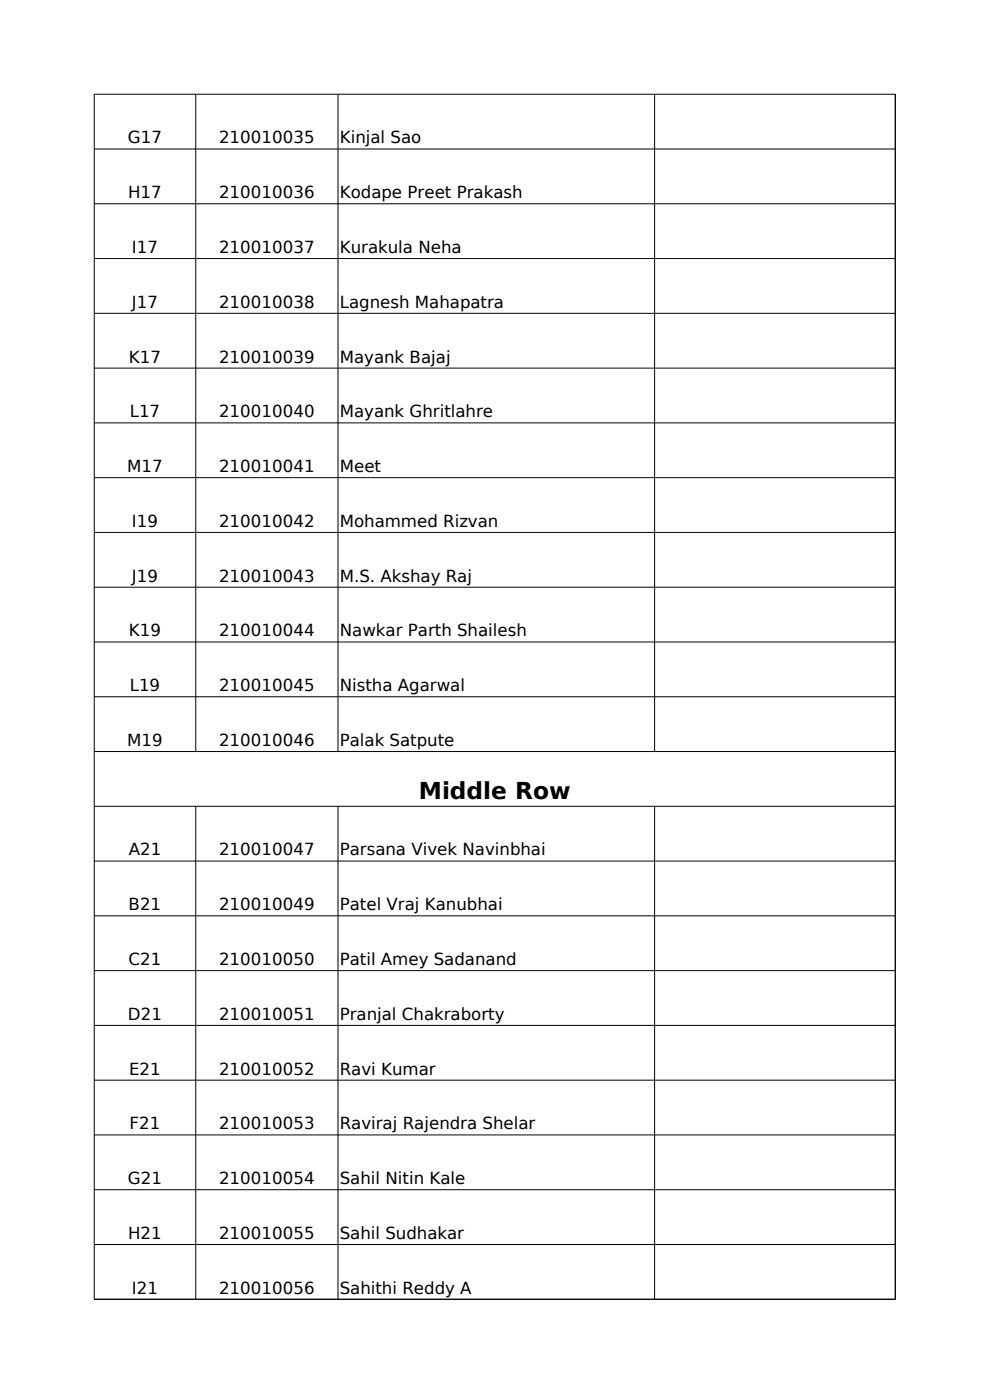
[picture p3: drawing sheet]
<svg xmlns="http://www.w3.org/2000/svg" width="210mm" height="297mm" viewBox="0 0 210 297" stroke-linecap="round" stroke-linejoin="round" font-family="sans-serif">
<defs><g id="words">
<text font-size="4.9" x="88.9" y="169.6">Middle Row</text>
<g font-size="3.5">
<text x="27.1" y="30.4">G17</text>
<text x="46.5" y="30.4">210010035</text>
<text x="72.1" y="30.4">Kinjal Sao</text>
<text x="27.2" y="42.1">H17</text>
<text x="46.5" y="42.1">210010036</text>
<text x="72.1" y="42.1">Kodape Preet Prakash</text>
<text x="28" y="53.7">I17</text>
<text x="46.5" y="53.7">210010037</text>
<text x="72.1" y="53.7">Kurakula Neha</text>
<text x="28" y="65.3">J17</text>
<text x="46.5" y="65.3">210010038</text>
<text x="72.1" y="65.3">Lagnesh Mahapatra</text>
<text x="27.3" y="76.9">K17</text>
<text x="46.5" y="76.9">210010039</text>
<text x="72.1" y="76.9">Mayank Bajaj</text>
<text x="27.5" y="88.5">L17</text>
<text x="46.5" y="88.5">210010040</text>
<text x="72.1" y="88.5">Mayank Ghritlahre</text>
<text x="27" y="100.2">M17</text>
<text x="46.5" y="100.2">210010041</text>
<text x="72.1" y="100.2">Meet</text>
<text x="28" y="111.8">I19</text>
<text x="46.5" y="111.8">210010042</text>
<text x="72.1" y="111.8">Mohammed Rizvan</text>
<text x="28" y="123.4">J19</text>
<text x="46.5" y="123.4">210010043</text>
<text x="72.1" y="123.4">M.S. Akshay Raj</text>
<text x="27.3" y="135">K19</text>
<text x="46.5" y="135">210010044</text>
<text x="72.1" y="135">Nawkar Parth Shailesh</text>
<text x="27.5" y="146.6">L19</text>
<text x="46.5" y="146.6">210010045</text>
<text x="72.1" y="146.6">Nistha Agarwal</text>
<text x="27" y="158.3">M19</text>
<text x="46.5" y="158.3">210010046</text>
<text x="72.1" y="158.3">Palak Satpute</text>
<text x="27.3" y="181.5">A21</text>
<text x="46.5" y="181.5">210010047</text>
<text x="72.1" y="181.5">Parsana Vivek Navinbhai</text>
<text x="27.3" y="193.1">B21</text>
<text x="46.5" y="193.1">210010049</text>
<text x="72.1" y="193.1">Patel Vraj Kanubhai</text>
<text x="27.3" y="204.7">C21</text>
<text x="46.5" y="204.7">210010050</text>
<text x="72.1" y="204.7">Patil Amey Sadanand</text>
<text x="27.1" y="216.3">D21</text>
<text x="46.5" y="216.3">210010051</text>
<text x="72.1" y="216.3">Pranjal Chakraborty</text>
<text x="27.4" y="228">E21</text>
<text x="46.5" y="228">210010052</text>
<text x="72.1" y="228">Ravi Kumar</text>
<text x="27.5" y="239.6">F21</text>
<text x="46.5" y="239.6">210010053</text>
<text x="72.1" y="239.6">Raviraj Rajendra Shelar</text>
<text x="27.1" y="251.2">G21</text>
<text x="46.5" y="251.2">210010054</text>
<text x="72.1" y="251.2">Sahil Nitin Kale</text>
<text x="27.2" y="262.8">H21</text>
<text x="46.5" y="262.8">210010055</text>
<text x="72.1" y="262.8">Sahil Sudhakar</text>
<text x="28" y="274.4">I21</text>
<text x="46.5" y="274.4">210010056</text>
<text x="72.1" y="274.4">Sahithi Reddy A</text>
</g>
</g></defs>
<g fill="none" stroke="#000" stroke-width=".21">
<path d="M41.5 20v139.5M71.7 20v139.5M138.9 20v139.5M189.9 20v255.7M189.9 20h-169.9v255.7M20 31.6h169.9M20 43.2h169.9M20 54.9h169.9M20 66.5h169.9M20 78.1h169.9M20 89.7h169.9M20 101.3h169.9"/>
<path d="M20 113h169.9M20 124.6h169.9M20 136.2h169.9M20 147.8h169.9M20 159.4h169.9M20 171.1h169.9M41.5 171v104.7M71.7 171v104.7M138.9 171v104.7M20 182.7h169.9M20 194.3h169.9M20 205.9h169.9"/>
<path d="M20 217.5h169.9M20 229.2h169.9M20 240.8h169.9M20 252.4h169.9M20 264h169.9M20 275.6h169.9"/>
</g>
<use href="#words"/>
</svg>
